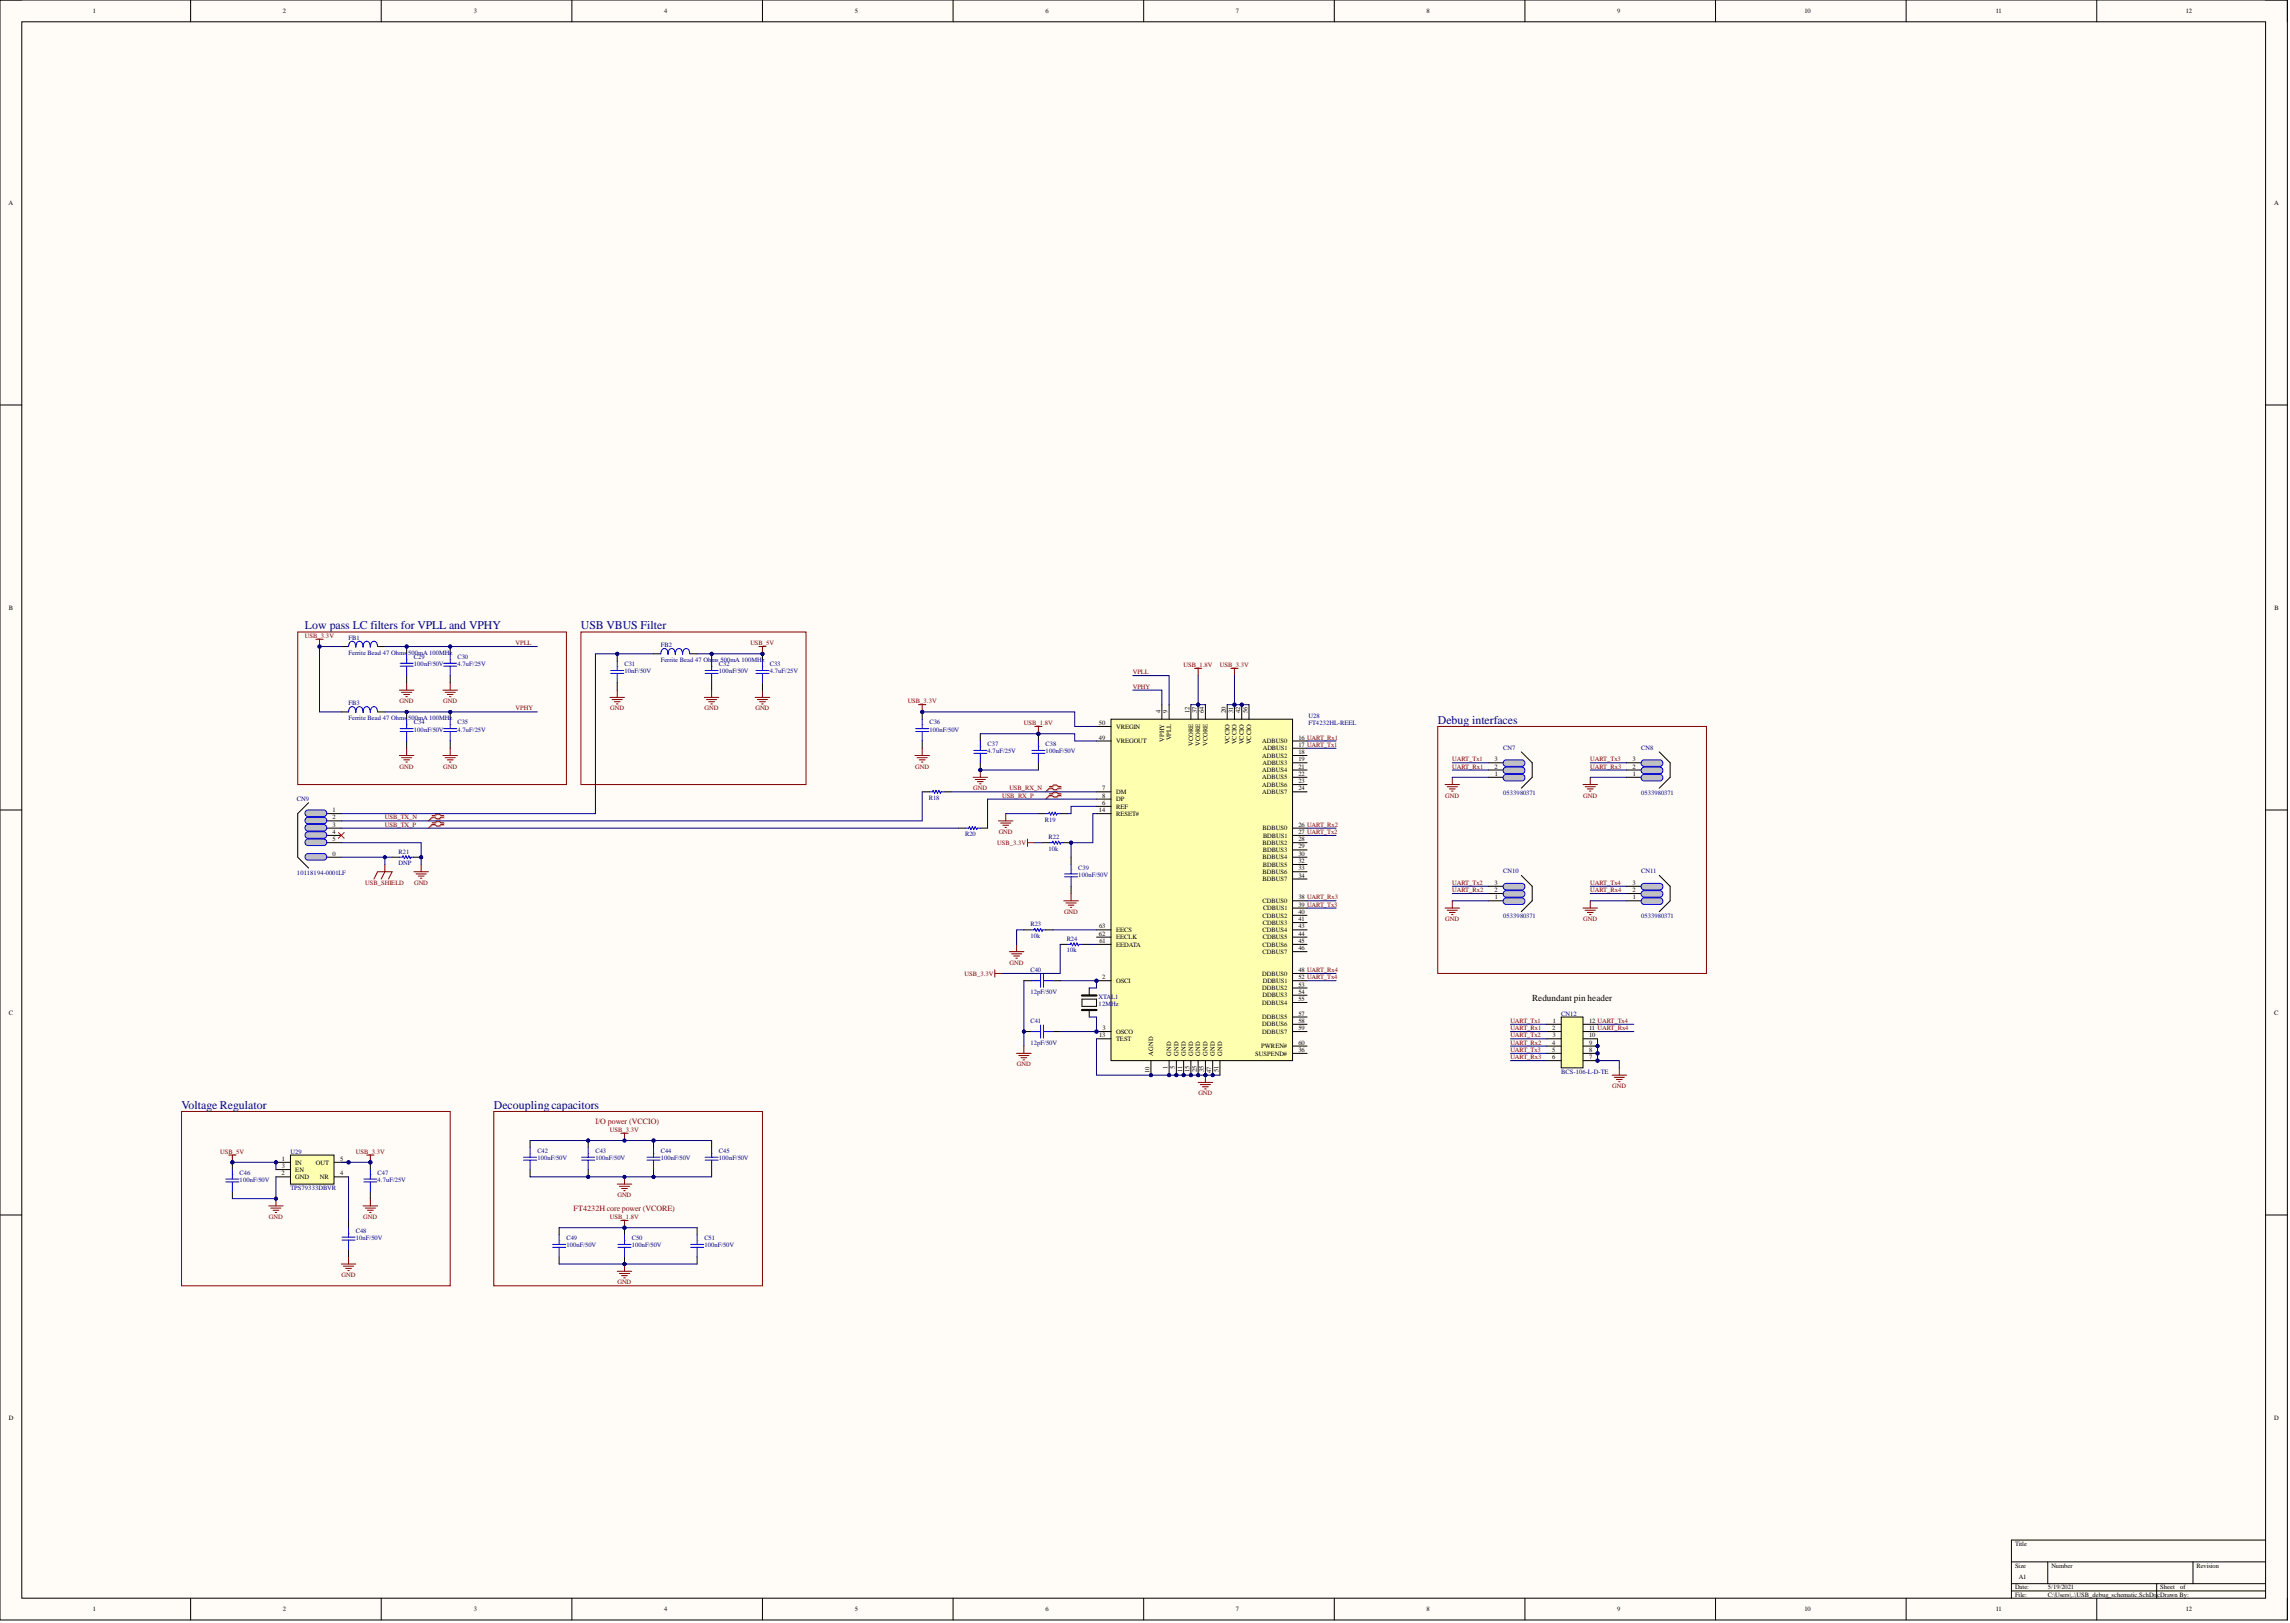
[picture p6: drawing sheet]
<svg xmlns="http://www.w3.org/2000/svg" width="800mm" height="567mm" viewBox="0 0 800 567" stroke-linecap="round" stroke-linejoin="round" font-family="sans-serif">
<defs><g id="words">
<g font-size="4.1" fill="#000080">
<text x="106.5" y="219.7">Low pass LC filters for VPLL and VPHY</text>
<text x="202.9" y="219.7">USB VBUS Filter</text>
<text x="502.1" y="252.7">Debug interfaces</text>
<text x="63.4" y="387.1">Voltage Regulator</text>
<text x="172.4" y="387.1">Decouplingcapacitors</text>
</g>
<text font-size="3.2" x="535.1" y="349.3">Redundant pin header</text>
<g font-size="2.8" fill="#980000">
<text x="207.9" y="392.5">I/O power (VCCIO)</text>
<text x="200.3" y="422.9">FT4232H core power (VCORE)</text>
</g>
<g font-size="2.3">
<text x="32.5" y="4.6">1</text>
<text x="98.8" y="4.6">2</text>
<text x="165.4" y="4.6">3</text>
<text x="232" y="4.6">4</text>
<text x="298.6" y="4.6">5</text>
<text x="365.1" y="4.6">6</text>
<text x="431.6" y="4.6">7</text>
<text x="498.2" y="4.6">8</text>
<text x="564.8" y="4.6">9</text>
<text x="630.2" y="4.6">10</text>
<text x="697" y="4.6">11</text>
<text x="763.3" y="4.6">12</text>
<text x="3" y="71.4">A</text>
<text x="794.2" y="71.4">A</text>
<text x="3.1" y="212.8">B</text>
<text x="794.3" y="212.8">B</text>
<text x="405.2" y="249" transform="rotate(-90 405.2 249)">4</text>
<text x="407.8" y="249" transform="rotate(-90 407.8 249)">9</text>
<text x="415.4" y="249" transform="rotate(-90 415.4 249)">12</text>
<text x="417.9" y="249" transform="rotate(-90 417.9 249)">37</text>
<text x="420.5" y="249" transform="rotate(-90 420.5 249)">64</text>
<text x="428.1" y="249" transform="rotate(-90 428.1 249)">20</text>
<text x="430.6" y="249" transform="rotate(-90 430.6 249)">31</text>
<text x="433.1" y="249" transform="rotate(-90 433.1 249)">42</text>
<text x="435.7" y="249" transform="rotate(-90 435.7 249)">56</text>
<text x="383.8" y="253.1">50</text>
<text x="389.8" y="254.4">VREGIN</text>
<text x="383.8" y="258.2">49</text>
<text x="389.8" y="259.4">VREGOUT</text>
<text x="406.5" y="259" transform="rotate(-90 406.5 259)">VPHY</text>
<text x="409.1" y="258.5" transform="rotate(-90 409.1 258.5)">VPLL</text>
<text x="416.7" y="260.5" transform="rotate(-90 416.7 260.5)">VCORE</text>
<text x="419.2" y="260.5" transform="rotate(-90 419.2 260.5)">VCORE</text>
<text x="421.7" y="260.5" transform="rotate(-90 421.7 260.5)">VCORE</text>
<text x="429.3" y="259.8" transform="rotate(-90 429.3 259.8)">VCCIO</text>
<text x="431.9" y="259.8" transform="rotate(-90 431.9 259.8)">VCCIO</text>
<text x="434.4" y="259.8" transform="rotate(-90 434.4 259.8)">VCCIO</text>
<text x="436.9" y="259.8" transform="rotate(-90 436.9 259.8)">VCCIO</text>
<text x="440.8" y="259.4">ADBUS0</text>
<text x="441" y="262">ADBUS1</text>
<text x="453.4" y="263.2">18</text>
<text x="453.4" y="260.7">17 UART_Tx1</text>
<text x="453.4" y="258.2">16 UART_Rx1</text>
<text x="440.8" y="269.6">ADBUS4</text>
<text x="440.8" y="264.5">ADBUS2</text>
<text x="440.9" y="267">ADBUS3</text>
<text x="453.4" y="268.3">21</text>
<text x="453.4" y="265.8">19</text>
<text x="521.9" y="268.3">2</text>
<text x="522" y="265.8">3</text>
<text x="570.1" y="268.3">2</text>
<text x="570.2" y="265.8">3</text>
<text x="385" y="275.9">7</text>
<text x="440.8" y="274.6">ADBUS6</text>
<text x="440.8" y="272.1">ADBUS5</text>
<text x="453.4" y="275.9">24</text>
<text x="453.4" y="273.4">23</text>
<text x="453.4" y="270.8">22</text>
<text x="522.1" y="270.8">1</text>
<text x="570.3" y="270.8">1</text>
<text x="384.9" y="281">6</text>
<text x="385" y="278.4">8</text>
<text x="389.8" y="277.2">DM</text>
<text x="389.8" y="279.7">DP</text>
<text x="440.8" y="277.2">ADBUS7</text>
<text x="116.1" y="286.1">2</text>
<text x="116.1" y="283.5">1</text>
<text x="383.8" y="283.5">14</text>
<text x="389.8" y="282.2">REF</text>
<text x="389.8" y="284.8">RESET#</text>
<text x="116.1" y="293.7">5</text>
<text x="116.1" y="291.1">4</text>
<text x="116.1" y="288.6">3</text>
<text x="440.9" y="289.9">BDBUS0</text>
<text x="441.1" y="292.4">BDBUS1</text>
<text x="453.4" y="293.7">28</text>
<text x="453.4" y="291.1">27 UART_Tx2</text>
<text x="453.4" y="288.6">26 UART_Rx2</text>
<text x="116.1" y="298.7">0</text>
<text x="440.9" y="294.9">BDBUS2</text>
<text x="441" y="297.5">BDBUS3</text>
<text x="453.4" y="298.7">30</text>
<text x="453.4" y="296.2">29</text>
<text x="440.9" y="305.1">BDBUS6</text>
<text x="440.9" y="300">BDBUS4</text>
<text x="441" y="302.5">BDBUS5</text>
<text x="453.4" y="303.8">33</text>
<text x="453.4" y="301.3">32</text>
<text x="440.9" y="307.6">BDBUS7</text>
<text x="453.4" y="306.3">34</text>
<text x="521.9" y="311.4">2</text>
<text x="522" y="308.9">3</text>
<text x="570.1" y="311.4">2</text>
<text x="570.2" y="308.9">3</text>
<text x="440.9" y="315.2">CDBUS0</text>
<text x="441.1" y="317.8">CDBUS1</text>
<text x="453.4" y="316.5">39 UART_Tx3</text>
<text x="453.4" y="313.9">38 UART_Rx3</text>
<text x="522.1" y="313.9">1</text>
<text x="570.3" y="313.9">1</text>
<text x="440.9" y="320.3">CDBUS2</text>
<text x="441" y="322.8">CDBUS3</text>
<text x="453.4" y="321.6">41</text>
<text x="453.4" y="319">40</text>
<text x="383.8" y="326.6">62</text>
<text x="383.9" y="324.1">63</text>
<text x="383.9" y="329.2">61</text>
<text x="389.8" y="325.4">EECS</text>
<text x="389.8" y="327.9">EECLK</text>
<text x="440.9" y="325.4">CDBUS4</text>
<text x="441" y="327.9">CDBUS5</text>
<text x="453.4" y="329.2">45</text>
<text x="453.4" y="326.6">44</text>
<text x="453.4" y="324.1">43</text>
<text x="389.8" y="330.4">EEDATA</text>
<text x="440.9" y="333">CDBUS7</text>
<text x="440.9" y="330.4">CDBUS6</text>
<text x="453.4" y="331.7">46</text>
<text x="385" y="341.8">2</text>
<text x="440.8" y="340.6">DDBUS0</text>
<text x="453.4" y="341.8">52 UART_Tx4</text>
<text x="453.4" y="339.3">48 UART_Rx4</text>
<text x="389.8" y="343.1">OSCI</text>
<text x="440.8" y="345.6">DDBUS2</text>
<text x="441" y="343.1">DDBUS1</text>
<text x="453.4" y="346.9">54</text>
<text x="453.4" y="344.4">53</text>
<text x="440.8" y="350.7">DDBUS4</text>
<text x="440.9" y="348.2">DDBUS3</text>
<text x="453.4" y="349.5">55</text>
<text x="3" y="354.2">C</text>
<text x="385" y="359.6">3</text>
<text x="440.8" y="358.3">DDBUS6</text>
<text x="440.8" y="355.8">DDBUS5</text>
<text x="453.4" y="359.6">59</text>
<text x="453.4" y="357.1">58</text>
<text x="453.4" y="354.5">57</text>
<text x="542.1" y="359.6">2</text>
<text x="542.3" y="357.1">1</text>
<text x="555" y="359.6">11 UART_Rx4</text>
<text x="555" y="357.1">12 UART_Tx4</text>
<text x="794.3" y="354.2">C</text>
<text x="383.9" y="362.1">13</text>
<text x="389.8" y="360.9">OSCO</text>
<text x="389.8" y="363.4">TEST</text>
<text x="440.5" y="365.9">PWREN#</text>
<text x="440.8" y="360.9">DDBUS7</text>
<text x="453.4" y="364.7">60</text>
<text x="542" y="364.7">4</text>
<text x="542.2" y="362.1">3</text>
<text x="555" y="364.7">9</text>
<text x="555" y="362.1">10</text>
<text x="402.7" y="368.5" transform="rotate(-90 402.7 368.5)">AGND</text>
<text x="409.1" y="368.5" transform="rotate(-90 409.1 368.5)">GND</text>
<text x="411.6" y="368.5" transform="rotate(-90 411.6 368.5)">GND</text>
<text x="414.1" y="368.5" transform="rotate(-90 414.1 368.5)">GND</text>
<text x="416.7" y="368.5" transform="rotate(-90 416.7 368.5)">GND</text>
<text x="419.2" y="368.5" transform="rotate(-90 419.2 368.5)">GND</text>
<text x="421.7" y="368.5" transform="rotate(-90 421.7 368.5)">GND</text>
<text x="424.3" y="368.5" transform="rotate(-90 424.3 368.5)">GND</text>
<text x="426.8" y="368.5" transform="rotate(-90 426.8 368.5)">GND</text>
<text x="438.4" y="368.5">SUSPEND#</text>
<text x="453.4" y="367.2">36</text>
<text x="542.1" y="369.7">6</text>
<text x="542.1" y="367.2">5</text>
<text x="555" y="369.7">7</text>
<text x="555" y="367.2">8</text>
<text x="401.4" y="374.5" transform="rotate(-90 401.4 374.5)">10</text>
<text x="407.8" y="373.1" transform="rotate(-90 407.8 373.1)">1</text>
<text x="410.3" y="373.3" transform="rotate(-90 410.3 373.3)">5</text>
<text x="412.9" y="374.3" transform="rotate(-90 412.9 374.3)">11</text>
<text x="415.4" y="374.4" transform="rotate(-90 415.4 374.4)">15</text>
<text x="417.9" y="374.4" transform="rotate(-90 417.9 374.4)">25</text>
<text x="420.5" y="374.4" transform="rotate(-90 420.5 374.4)">35</text>
<text x="423" y="374.5" transform="rotate(-90 423 374.5)">47</text>
<text x="425.5" y="374.3" transform="rotate(-90 425.5 374.3)">51</text>
<text x="98.4" y="407.8">3</text>
<text x="98.5" y="405.2">1</text>
<text x="103.1" y="406.5">IN</text>
<text x="110.3" y="406.5">OUT</text>
<text x="118.8" y="405.2">5</text>
<text x="98.3" y="410.3">2</text>
<text x="103.1" y="409">EN</text>
<text x="103.1" y="411.6">GND</text>
<text x="111.8" y="411.6">NR</text>
<text x="118.8" y="410.3">4</text>
<text x="3" y="495.6">D</text>
<text x="794.3" y="495.6">D</text>
<text x="703.7" y="539.6">Title</text>
<text x="703.7" y="547.3">Size</text>
<text x="705" y="551.1">A1</text>
<text x="716.4" y="547.3">Number</text>
<text x="767.1" y="547.3">Revision</text>
<text x="703.7" y="554.9">Date:</text>
<text x="703.7" y="557.4">File:</text>
<text x="715.1" y="554.9">5/19/2021</text>
<text x="715.1" y="557.4">C:\Users\..\USB_debug_schematic.SchDo</text>
<text x="753.3" y="557.4">cDrawn By:</text>
<text x="754.4" y="554.9">Sheet</text>
<text x="761.4" y="554.9">of</text>
<text x="32.5" y="562.5">1</text>
<text x="98.8" y="562.5">2</text>
<text x="165.4" y="562.5">3</text>
<text x="232" y="562.5">4</text>
<text x="298.6" y="562.5">5</text>
<text x="365.1" y="562.5">6</text>
<text x="431.6" y="562.5">7</text>
<text x="498.2" y="562.5">8</text>
<text x="564.8" y="562.5">9</text>
<text x="630.2" y="562.5">10</text>
<text x="697" y="562.5">11</text>
<text x="763.3" y="562.5">12</text>
</g>
<g font-size="2.3" fill="#800000">
<text x="106.5" y="222.7">USB_3.3V</text>
<text x="180.1" y="225.2">VPLL</text>
<text x="262" y="225.2">USB_5V</text>
<text x="413.4" y="232.8">USB_1.8V</text>
<text x="426" y="232.8">USB_3.3V</text>
<text x="395.6" y="235.3">VPLL</text>
<text x="139.6" y="245.5">GND</text>
<text x="154.8" y="245.5">GND</text>
<text x="317" y="245.5">USB_3.3V</text>
<text x="395.6" y="240.4">VPHY</text>
<text x="180.1" y="248">VPHY</text>
<text x="213.1" y="248">GND</text>
<text x="246.1" y="248">GND</text>
<text x="263.8" y="248">GND</text>
<text x="357.6" y="253.1">USB_1.8V</text>
<text x="139.6" y="268.3">GND</text>
<text x="154.8" y="268.3">GND</text>
<text x="319.6" y="268.3">GND</text>
<text x="507.2" y="268.3">UART_Rx1</text>
<text x="507.2" y="265.8">UART_Tx1</text>
<text x="555.4" y="268.3">UART_Rx3</text>
<text x="555.4" y="265.8">UART_Tx3</text>
<text x="339.9" y="275.9">GND</text>
<text x="352.5" y="275.9">USB_RX_N</text>
<text x="350" y="278.4">USB_RX_P</text>
<text x="504.7" y="278.4">GND</text>
<text x="552.9" y="278.4">GND</text>
<text x="134.4" y="286.1">USB_TX_N</text>
<text x="134.4" y="288.6">USB_TX_P</text>
<text x="348.8" y="291.1">GND</text>
<text x="348.3" y="294.9">USB_3.3V</text>
<text x="127.6" y="308.9">USB_SHIELD</text>
<text x="144.6" y="308.9">GND</text>
<text x="507.2" y="311.4">UART_Rx2</text>
<text x="507.2" y="308.9">UART_Tx2</text>
<text x="555.4" y="311.4">UART_Rx4</text>
<text x="555.4" y="308.9">UART_Tx4</text>
<text x="371.6" y="319">GND</text>
<text x="504.7" y="321.6">GND</text>
<text x="552.9" y="321.6">GND</text>
<text x="336.9" y="340.6">USB_3.3V</text>
<text x="352.6" y="336.8">GND</text>
<text x="527.5" y="359.6">UART_Rx1</text>
<text x="527.5" y="357.1">UART_Tx1</text>
<text x="527.5" y="362.1">UART_Tx2</text>
<text x="527.5" y="364.7">UART_Rx2</text>
<text x="527.5" y="367.2">UART_Tx3</text>
<text x="527.5" y="369.7">UART_Rx3</text>
<text x="355.1" y="372.3">GND</text>
<text x="418.5" y="382.4">GND</text>
<text x="563.1" y="379.9">GND</text>
<text x="213" y="395.1">USB_3.3V</text>
<text x="76.9" y="402.7">USB_5V</text>
<text x="124.3" y="402.7">USB_3.3V</text>
<text x="215.6" y="417.9">GND</text>
<text x="93.9" y="425.5">GND</text>
<text x="126.9" y="425.5">GND</text>
<text x="213" y="425.5">USB_1.8V</text>
<text x="119.3" y="445.8">GND</text>
<text x="215.6" y="448.4">GND</text>
</g>
<g font-size="2.3" fill="#000080">
<text x="121.7" y="223.3">FB1</text>
<text x="230.8" y="225.9">FB2</text>
<text x="121.7" y="228.5">Ferrite Bead 47 Ohms</text>
<text x="142" y="230.3">.</text>
<text x="142.5" y="228.5">500mA 100MHz</text>
<text x="144.5" y="230">C29</text>
<text x="144.5" y="232.5">100nF/50V</text>
<text x="157.2" y="230.3">.</text>
<text x="159.8" y="230">C30</text>
<text x="159.8" y="232.5">4.7uF/25V</text>
<text x="215.6" y="232.8">.</text>
<text x="218.1" y="232.5">C31</text>
<text x="230.8" y="231">Ferrite Bead 47 Ohms 500mA 100MHz</text>
<text x="248.5" y="232.8">.</text>
<text x="251.1" y="232.5">C32</text>
<text x="266.3" y="232.8">.</text>
<text x="268.8" y="232.5">C33</text>
<text x="218.1" y="235.1">10nF/50V</text>
<text x="251.1" y="235.1">100nF/50V</text>
<text x="268.8" y="235.1">4.7uF/25V</text>
<text x="121.7" y="246.2">FB3</text>
<text x="121.7" y="251.3">Ferrite Bead 47 Ohms</text>
<text x="142.5" y="251.3">500mA 100MHz</text>
<text x="457" y="250.5">U28</text>
<text x="142" y="253.1">.</text>
<text x="144.5" y="252.8">C34</text>
<text x="144.5" y="255.4">100nF/50V</text>
<text x="157.2" y="253.1">.</text>
<text x="159.8" y="252.8">C35</text>
<text x="159.8" y="255.4">4.7uF/25V</text>
<text x="322.1" y="253.1">.</text>
<text x="324.6" y="252.8">C36</text>
<text x="324.6" y="255.4">100nF/50V</text>
<text x="457" y="253.1">FT4232HL-REEL</text>
<text x="342.4" y="260.7">.</text>
<text x="344.9" y="260.4">C37</text>
<text x="344.9" y="263">4.7uF/25V</text>
<text x="362.6" y="260.7">.</text>
<text x="365.2" y="260.4">C38</text>
<text x="365.2" y="263">100nF/50V</text>
<text x="524.9" y="261.7">CN7</text>
<text x="573.1" y="261.7">CN8</text>
<text x="103.7" y="279.5">CN9</text>
<text x="324.3" y="279.2">R18</text>
<text x="524.9" y="277.4">0533980371</text>
<text x="573.1" y="277.4">0533980371</text>
<text x="364.9" y="286.8">R19</text>
<text x="337" y="291.9">R20</text>
<text x="366.2" y="292.9">R22</text>
<text x="139.2" y="298">R21</text>
<text x="366.2" y="297">10k</text>
<text x="103.7" y="305.3">10118194-0001LF</text>
<text x="139.2" y="302">DNP</text>
<text x="374.1" y="303.8">.</text>
<text x="376.6" y="303.6">C39</text>
<text x="524.9" y="304.8">CN10</text>
<text x="573.1" y="304.8">CN11</text>
<text x="376.6" y="306.1">100nF/50V</text>
<text x="359.9" y="323.3">R23</text>
<text x="524.9" y="320.5">0533980371</text>
<text x="573.1" y="320.5">0533980371</text>
<text x="359.9" y="327.4">10k</text>
<text x="372.5" y="328.4">R24</text>
<text x="372.5" y="332.5">10k</text>
<text x="359.9" y="339.3">C40</text>
<text x="359.9" y="346.9">12pF/50V</text>
<text x="362.1" y="342.4" transform="rotate(-90 362.1 342.4)">.</text>
<text x="383.7" y="351.3">12MHz</text>
<text x="383.7" y="348.8">XTA</text>
<text x="388.1" y="348.8">L1</text>
<text x="359.9" y="357.1">C41</text>
<text x="545.2" y="354.5">CN12</text>
<text x="359.9" y="364.7">12pF/50V</text>
<text x="362.1" y="360.1" transform="rotate(-90 362.1 360.1)">.</text>
<text x="545.2" y="374.8">BCS-106-L-D-TE</text>
<text x="101.4" y="402.7">U29</text>
<text x="185.1" y="402.7">.</text>
<text x="187.7" y="402.5">C42</text>
<text x="187.7" y="405">100nF/50V</text>
<text x="205.4" y="402.7">.</text>
<text x="207.9" y="402.5">C43</text>
<text x="207.9" y="405">100nF/50V</text>
<text x="228.2" y="402.7">.</text>
<text x="230.8" y="402.5">C44</text>
<text x="230.8" y="405">100nF/50V</text>
<text x="248.5" y="402.7">.</text>
<text x="251.1" y="402.5">C45</text>
<text x="251.1" y="405">100nF/50V</text>
<text x="81.2" y="410.3">.</text>
<text x="83.7" y="410.1">C46</text>
<text x="83.7" y="412.6">100nF/50V</text>
<text x="129.3" y="410.3">.</text>
<text x="131.9" y="410.1">C47</text>
<text x="131.9" y="412.6">4.7uF/25V</text>
<text x="101.4" y="415.4">TPS79333DBVR</text>
<text x="121.7" y="430.6">.</text>
<text x="124.3" y="430.3">C48</text>
<text x="124.3" y="432.9">10nF/50V</text>
<text x="195.3" y="433.1">.</text>
<text x="197.8" y="432.9">C49</text>
<text x="197.8" y="435.4">100nF/50V</text>
<text x="218.1" y="433.1">.</text>
<text x="220.6" y="432.9">C50</text>
<text x="220.6" y="435.4">100nF/50V</text>
<text x="243.5" y="433.1">.</text>
<text x="246" y="432.9">C51</text>
<text x="246" y="435.4">100nF/50V</text>
</g>
</g></defs>
<path d="M0 0h798.8v565.5h-798.8z" fill-rule="evenodd" fill="#fffcf8"/>
<path d="M0 0h798.8v565.5h-798.8z" fill="none" stroke="#000" stroke-width=".35"/>
<path d="M7.6 7.6h783.6v550.3h-783.6z" fill-rule="evenodd" fill="#fffcf8"/>
<g fill="none" stroke="#000" stroke-width=".35">
<path d="M0 0h7.6M66.6 0v7.6M133.1 0v7.6M199.7 0v7.6M266.3 0v7.6M332.8 0v7.6M399.4 0v7.6M466 0v7.6M532.6 0v7.6M599.1 0v7.6M665.7 0v7.6M732.3 0v7.6"/>
<path d="M791.2 0h7.6v7.6M7.6 7.6h783.6v550.3h-783.6zM0 141.4h7.6M791.2 141.4h7.6M0 282.8h7.6M791.2 282.8h7.6M0 424.1h7.6M791.2 424.1h7.6M791.2 537.6h-88.7v20.3M66.6 557.9v7.6M133.1 557.9v7.6M199.7 557.9v7.6"/>
<path d="M266.3 557.9v7.6M332.8 557.9v7.6M399.4 557.9v7.6M466 557.9v7.6M532.6 557.9v7.6M599.1 557.9v7.6M665.7 557.9v7.6M702.5 545.2h88.7M702.5 552.8h88.7M702.5 555.4h88.7M715.1 545.2v7.6M732.3 557.9v7.6"/>
<path d="M753.2 552.8v5.1M765.9 545.2v7.6M798.8 557.9v7.6"/>
</g>
<path d="M215.6 413.4h5M216.3 414.1h3.6M217.1 414.9h2M217.8 415.6h.5M218.1 410.8v2.6" fill="none" stroke="#800000" stroke-width=".35"/>
<circle cx="218.1" cy="410.8" r=".51" fill="#000080"/>
<circle cx="218.1" cy="410.8" r=".51" fill="none" stroke="#000080" stroke-width=".35"/>
<path d="M215.6 443.8h5M216.3 444.5h3.6M217.1 445.3h2M217.8 446.1h.5M218.1 441.3v2.5" fill="none" stroke="#800000" stroke-width=".35"/>
<circle cx="218.1" cy="441.3" r=".51" fill="#000080"/>
<circle cx="218.1" cy="441.3" r=".51" fill="none" stroke="#000080" stroke-width=".35"/>
<g fill="none" stroke="#800000" stroke-width=".35">
<path d="M265 225.7h2.5M266.3 225.7v2.5M213 243.4h5.1M213.8 244.2h3.5M214.5 245h2.1M215.3 245.7h.5M215.6 240.9v2.5M246 243.4h5.1M246.7 244.2h3.6M247.5 245h2M248.3 245.7h.5M248.5 240.9v2.5"/>
<path d="M263.7 243.4h5.1M264.5 244.2h3.6M265.3 245h2M266 245.7h.5M266.3 240.9v2.5"/>
</g>
<circle cx="266.3" cy="228.2" r=".51" fill="#000080"/>
<circle cx="266.3" cy="228.2" r=".51" fill="none" stroke="#000080" stroke-width=".35"/>
<g fill="none" stroke="#800000" stroke-width=".35">
<path d="M142 238.4v2.5M157.2 238.4v2.5M139.5 240.9h5M140.2 241.7h3.6M141 242.4h2M141.8 243.2h.5M154.7 240.9h5.1M155.5 241.7h3.5M156.2 242.4h2M157 243.2h.5M139.5 263.7h5M140.2 264.5h3.6"/>
<path d="M141 265.3h2M141.8 266h.5M142 261.2v2.5M154.7 263.7h5.1M155.5 264.5h3.5M156.2 265.3h2M157 266h.5M157.2 261.2v2.5M339.8 271.3h5.1M340.6 272.1h3.5M341.3 272.9h2.1M342.1 273.6h.5"/>
<path d="M342.4 268.8v2.5M130.6 306.8l1.3-2.5h5l-1.2 2.5M134.4 301.8v2.5l-1.3 2.5M144.5 304.3h5.1M145.3 305.1h3.6M146.1 305.8h2M146.8 306.6h.5M147.1 301.8v2.5"/>
</g>
<circle cx="342.4" cy="268.8" r=".51" fill="#000080"/>
<circle cx="342.4" cy="268.8" r=".51" fill="none" stroke="#000080" stroke-width=".35"/>
<path d="M320.8 246h2.5M322.1 246v2.5M319.5 263.7h5.1M320.3 264.5h3.5M321.1 265.3h2M321.8 266h.5M322.1 261.2v2.5" fill="none" stroke="#800000" stroke-width=".35"/>
<circle cx="322.1" cy="248.5" r=".51" fill="#000080"/>
<circle cx="322.1" cy="248.5" r=".51" fill="none" stroke="#000080" stroke-width=".35"/>
<path d="M361.4 253.6h2.5M362.6 253.6v2.5" fill="none" stroke="#800000" stroke-width=".35"/>
<circle cx="362.6" cy="256.1" r=".51" fill="#000080"/>
<circle cx="362.6" cy="256.1" r=".51" fill="none" stroke="#000080" stroke-width=".35"/>
<path d="M216.8 395.6h2.6M218.1 395.6v2.5" fill="none" stroke="#800000" stroke-width=".35"/>
<circle cx="218.1" cy="398.1" r=".51" fill="#000080"/>
<circle cx="218.1" cy="398.1" r=".51" fill="none" stroke="#000080" stroke-width=".35"/>
<path d="M216.8 426h2.6M218.1 426v2.6" fill="none" stroke="#800000" stroke-width=".35"/>
<circle cx="218.1" cy="428.6" r=".51" fill="#000080"/>
<circle cx="218.1" cy="428.6" r=".51" fill="none" stroke="#000080" stroke-width=".35"/>
<path d="M110.3 223.2h2.6M111.6 223.2v2.5M347.4 338.5v2.6M347.4 339.8h2.6" fill="none" stroke="#800000" stroke-width=".35"/>
<circle cx="111.6" cy="225.7" r=".51" fill="#000080"/>
<circle cx="111.6" cy="225.7" r=".51" fill="none" stroke="#000080" stroke-width=".35"/>
<path d="M107.8 280.2l-3.8 3.8v15.2M114.1 294.2h5.1M114.1 291.6h5.1" fill="none" stroke="#000" stroke-width=".35"/>
<path d="M106.9 293.1l.6-.2h5.6a1.15 1.15 0 0 1 1 1.1 1.15 1.15 0 0 1-1 1.2h-5.6a1.16 1.16 0 0 1-1-.8 1.16 1.16 0 0 1 .4-1.3z" fill="#c0c0c0"/>
<path d="M106.9 293.1l.6-.2h5.6a1.15 1.15 0 0 1 1 1.1 1.15 1.15 0 0 1-1 1.2h-5.6a1.16 1.16 0 0 1-1-.8 1.16 1.16 0 0 1 .4-1.3z" fill="none" stroke="#00f" stroke-width=".35"/>
<path d="M106.9 290.6l.6-.2h5.6a1.15 1.15 0 0 1 1 1.1 1.15 1.15 0 0 1-1 1.1h-5.6a1.16 1.16 0 0 1-1-.8 1.16 1.16 0 0 1 .4-1.2z" fill="#c0c0c0"/>
<path d="M106.9 290.6l.6-.2h5.6a1.15 1.15 0 0 1 1 1.1 1.15 1.15 0 0 1-1 1.1h-5.6a1.16 1.16 0 0 1-1-.8 1.16 1.16 0 0 1 .4-1.2z" fill="none" stroke="#00f" stroke-width=".35"/>
<path d="M104 299.2l3.8 3.8M114.1 289.1h5.1" fill="none" stroke="#000" stroke-width=".35"/>
<path d="M106.9 288l.6-.2h5.6a1.15 1.15 0 0 1 1 1.2 1.15 1.15 0 0 1-1 1.1h-5.6a1.16 1.16 0 0 1-1-.8 1.16 1.16 0 0 1 .4-1.3z" fill="#c0c0c0"/>
<path d="M106.9 288l.6-.2h5.6a1.15 1.15 0 0 1 1 1.2 1.15 1.15 0 0 1-1 1.1h-5.6a1.16 1.16 0 0 1-1-.8 1.16 1.16 0 0 1 .4-1.3z" fill="none" stroke="#00f" stroke-width=".35"/>
<path d="M114.1 286.6h5.1" fill="none" stroke="#000" stroke-width=".35"/>
<path d="M106.9 285.5l.6-.2h5.6a1.15 1.15 0 0 1 1 1.1 1.15 1.15 0 0 1-1 1.2h-5.6a1.16 1.16 0 0 1-1-.9 1.16 1.16 0 0 1 .4-1.2z" fill="#c0c0c0"/>
<path d="M106.9 285.5l.6-.2h5.6a1.15 1.15 0 0 1 1 1.1 1.15 1.15 0 0 1-1 1.2h-5.6a1.16 1.16 0 0 1-1-.9 1.16 1.16 0 0 1 .4-1.2z" fill="none" stroke="#00f" stroke-width=".35"/>
<path d="M114.1 284h5.1" fill="none" stroke="#000" stroke-width=".35"/>
<path d="M106.9 283l.6-.2h5.6a1.15 1.15 0 0 1 1 1.1 1.15 1.15 0 0 1-1 1.1h-5.6a1.16 1.16 0 0 1-1-.8 1.16 1.16 0 0 1 .4-1.2z" fill="#c0c0c0"/>
<path d="M106.9 283l.6-.2h5.6a1.15 1.15 0 0 1 1 1.1 1.15 1.15 0 0 1-1 1.1h-5.6a1.16 1.16 0 0 1-1-.8 1.16 1.16 0 0 1 .4-1.2z" fill="none" stroke="#00f" stroke-width=".35"/>
<path d="M114.1 299.2h5.1" fill="none" stroke="#000" stroke-width=".35"/>
<path d="M106.9 298.2l.6-.2h5.6a1.15 1.15 0 0 1 1 1.1 1.15 1.15 0 0 1-1 1.2h-5.6a1.16 1.16 0 0 1-1-.9 1.16 1.16 0 0 1 .4-1.2z" fill="#c0c0c0"/>
<path d="M106.9 298.2l.6-.2h5.6a1.15 1.15 0 0 1 1 1.1 1.15 1.15 0 0 1-1 1.2h-5.6a1.16 1.16 0 0 1-1-.9 1.16 1.16 0 0 1 .4-1.2z" fill="none" stroke="#00f" stroke-width=".35"/>
<path d="M118.2 290.6l2 2M120.2 290.6l-2 2" fill="none" stroke="#f00" stroke-width=".35"/>
<circle cx="142" cy="225.7" r=".51" fill="#000080"/>
<circle cx="142" cy="225.7" r=".51" fill="none" stroke="#000080" stroke-width=".35"/>
<path d="M142 225.7v2.5" fill="none" stroke="#000" stroke-width=".35"/>
<circle cx="142" cy="225.7" r=".51" fill="#000080"/>
<circle cx="142" cy="225.7" r=".51" fill="none" stroke="#000080" stroke-width=".35"/>
<path d="M142 235.8v2.6" fill="none" stroke="#000" stroke-width=".35"/>
<path d="M139.7 232.5h4.6M139.7 231.5h4.6M142 228.2v3.3M142 232.5v3.3" fill="none" stroke="#00f" stroke-width=".35"/>
<circle cx="142" cy="248.5" r=".51" fill="#000080"/>
<circle cx="142" cy="248.5" r=".51" fill="none" stroke="#000080" stroke-width=".35"/>
<path d="M142 248.5v2.6" fill="none" stroke="#000" stroke-width=".35"/>
<circle cx="142" cy="248.5" r=".51" fill="#000080"/>
<circle cx="142" cy="248.5" r=".51" fill="none" stroke="#000080" stroke-width=".35"/>
<path d="M142 258.7v2.5" fill="none" stroke="#000" stroke-width=".35"/>
<path d="M139.7 255.4h4.6M139.7 254.4h4.6M142 251.1v3.3M142 255.4v3.3" fill="none" stroke="#00f" stroke-width=".35"/>
<circle cx="157.2" cy="225.7" r=".51" fill="#000080"/>
<circle cx="157.2" cy="225.7" r=".51" fill="none" stroke="#000080" stroke-width=".35"/>
<path d="M157.2 225.7v2.5" fill="none" stroke="#000" stroke-width=".35"/>
<circle cx="157.2" cy="225.7" r=".51" fill="#000080"/>
<circle cx="157.2" cy="225.7" r=".51" fill="none" stroke="#000080" stroke-width=".35"/>
<path d="M157.2 235.8v2.6" fill="none" stroke="#000" stroke-width=".35"/>
<path d="M154.9 232.5h4.6M154.9 231.5h4.6M157.2 228.2v3.3M157.2 232.5v3.3" fill="none" stroke="#00f" stroke-width=".35"/>
<circle cx="157.2" cy="248.5" r=".51" fill="#000080"/>
<circle cx="157.2" cy="248.5" r=".51" fill="none" stroke="#000080" stroke-width=".35"/>
<path d="M157.2 248.5v2.6" fill="none" stroke="#000" stroke-width=".35"/>
<circle cx="157.2" cy="248.5" r=".51" fill="#000080"/>
<circle cx="157.2" cy="248.5" r=".51" fill="none" stroke="#000080" stroke-width=".35"/>
<path d="M157.2 258.7v2.5" fill="none" stroke="#000" stroke-width=".35"/>
<path d="M154.9 255.4h4.6M154.9 254.4h4.6M157.2 251.1v3.3M157.2 255.4v3.3" fill="none" stroke="#00f" stroke-width=".35"/>
<circle cx="266.3" cy="228.2" r=".51" fill="#000080"/>
<circle cx="266.3" cy="228.2" r=".51" fill="none" stroke="#000080" stroke-width=".35"/>
<path d="M266.3 228.2v2.6" fill="none" stroke="#000" stroke-width=".35"/>
<circle cx="266.3" cy="228.2" r=".51" fill="#000080"/>
<circle cx="266.3" cy="228.2" r=".51" fill="none" stroke="#000080" stroke-width=".35"/>
<path d="M266.3 238.4v2.5" fill="none" stroke="#000" stroke-width=".35"/>
<path d="M264 235.1h4.6M264 234.1h4.6M266.3 230.8v3.3M266.3 235.1v3.3" fill="none" stroke="#00f" stroke-width=".35"/>
<circle cx="215.6" cy="228.2" r=".51" fill="#000080"/>
<circle cx="215.6" cy="228.2" r=".51" fill="none" stroke="#000080" stroke-width=".35"/>
<path d="M215.6 228.2v2.6" fill="none" stroke="#000" stroke-width=".35"/>
<circle cx="215.6" cy="228.2" r=".51" fill="#000080"/>
<circle cx="215.6" cy="228.2" r=".51" fill="none" stroke="#000080" stroke-width=".35"/>
<path d="M215.6 238.4v2.5" fill="none" stroke="#000" stroke-width=".35"/>
<path d="M213.3 235.1h4.5M213.3 234.1h4.5M215.6 230.8v3.3M215.6 235.1v3.3" fill="none" stroke="#00f" stroke-width=".35"/>
<circle cx="248.5" cy="228.2" r=".51" fill="#000080"/>
<circle cx="248.5" cy="228.2" r=".51" fill="none" stroke="#000080" stroke-width=".35"/>
<path d="M248.5 228.2v2.6" fill="none" stroke="#000" stroke-width=".35"/>
<circle cx="248.5" cy="228.2" r=".51" fill="#000080"/>
<circle cx="248.5" cy="228.2" r=".51" fill="none" stroke="#000080" stroke-width=".35"/>
<path d="M248.5 238.4v2.5" fill="none" stroke="#000" stroke-width=".35"/>
<path d="M246.2 235.1h4.6M246.2 234.1h4.6M248.5 230.8v3.3M248.5 235.1v3.3" fill="none" stroke="#00f" stroke-width=".35"/>
<path d="M104 220.6h93.8v53.3h-93.8zM202.9 220.6h78.6v53.3h-78.6z" fill="none" stroke="#800000" stroke-width=".35"/>
<circle cx="121.7" cy="405.8" r=".51" fill="#000080"/>
<circle cx="121.7" cy="405.8" r=".51" fill="none" stroke="#000080" stroke-width=".35"/>
<circle cx="96.4" cy="405.8" r=".51" fill="#000080"/>
<circle cx="96.4" cy="405.8" r=".51" fill="none" stroke="#000080" stroke-width=".35"/>
<path d="M101.4 403.2h15.3v10.2h-15.3z" fill-rule="evenodd" fill="#ffffb0"/>
<path d="M101.4 403.2h15.3v10.2h-15.3zM116.7 405.7h5" fill="none" stroke="#000" stroke-width=".35"/>
<circle cx="121.7" cy="405.8" r=".51" fill="#000080"/>
<circle cx="121.7" cy="405.8" r=".51" fill="none" stroke="#000080" stroke-width=".35"/>
<path d="M96.4 405.7h5M116.7 410.8h5" fill="none" stroke="#000" stroke-width=".35"/>
<circle cx="96.4" cy="405.8" r=".51" fill="#000080"/>
<circle cx="96.4" cy="405.8" r=".51" fill="none" stroke="#000080" stroke-width=".35"/>
<path d="M96.4 408.3h5M96.4 410.8h5" fill="none" stroke="#000" stroke-width=".35"/>
<path d="M128.1 403.2h2.5M129.3 403.2v2.5M121.7 438.7v2.6M119.2 441.3h5.1M120 442h3.5M120.7 442.8h2M121.5 443.5h.5" fill="none" stroke="#800000" stroke-width=".35"/>
<circle cx="129.3" cy="405.8" r=".51" fill="#000080"/>
<circle cx="129.3" cy="405.8" r=".51" fill="none" stroke="#000080" stroke-width=".35"/>
<path d="M96.4 418.4v2.6M93.8 421h5.1M94.6 421.7h3.5M95.4 422.5h2M96.1 423.2h.5" fill="none" stroke="#800000" stroke-width=".35"/>
<circle cx="96.4" cy="418.4" r=".51" fill="#000080"/>
<circle cx="96.4" cy="418.4" r=".51" fill="none" stroke="#000080" stroke-width=".35"/>
<path d="M79.9 403.2h2.5M81.2 403.2v2.5" fill="none" stroke="#800000" stroke-width=".35"/>
<circle cx="81.2" cy="405.8" r=".51" fill="#000080"/>
<circle cx="81.2" cy="405.8" r=".51" fill="none" stroke="#000080" stroke-width=".35"/>
<path d="M63.4 388h93.8v60.9h-93.8zM129.3 418.4v2.6M126.8 421h5.1M127.6 421.7h3.5M128.3 422.5h2M129.1 423.2h.5" fill="none" stroke="#800000" stroke-width=".35"/>
<circle cx="129.3" cy="405.8" r=".51" fill="#000080"/>
<circle cx="129.3" cy="405.8" r=".51" fill="none" stroke="#000080" stroke-width=".35"/>
<path d="M129.3 405.7v2.6" fill="none" stroke="#000" stroke-width=".35"/>
<circle cx="129.3" cy="405.8" r=".51" fill="#000080"/>
<circle cx="129.3" cy="405.8" r=".51" fill="none" stroke="#000080" stroke-width=".35"/>
<path d="M129.3 415.9v2.5" fill="none" stroke="#000" stroke-width=".35"/>
<path d="M127.1 412.6h4.5M127.1 411.6h4.5M129.3 408.3v3.3M129.3 412.6v3.3" fill="none" stroke="#00f" stroke-width=".35"/>
<circle cx="81.2" cy="405.8" r=".51" fill="#000080"/>
<circle cx="81.2" cy="405.8" r=".51" fill="none" stroke="#000080" stroke-width=".35"/>
<path d="M81.2 405.7v2.6" fill="none" stroke="#000" stroke-width=".35"/>
<circle cx="81.2" cy="405.8" r=".51" fill="#000080"/>
<circle cx="81.2" cy="405.8" r=".51" fill="none" stroke="#000080" stroke-width=".35"/>
<path d="M185.1 398.1v2.6M248.5 398.1v2.6M81.2 415.9v2.5M185.1 408.3v2.5M248.5 408.3v2.5M121.7 426v2.6M121.7 436.2v2.5" fill="none" stroke="#000" stroke-width=".35"/>
<g fill="none" stroke="#00f" stroke-width=".35">
<path d="M78.9 412.6h4.5M78.9 411.6h4.5M81.2 408.3v3.3M81.2 412.6v3.3M182.8 405h4.6M182.8 404h4.6M185.1 400.7v3.3M185.1 405v3.3M246.2 405h4.6M246.2 404h4.6M248.5 400.7v3.3M248.5 405v3.3"/>
<path d="M119.4 432.9h4.6M119.4 431.9h4.6M121.7 428.6v3.3M121.7 432.9v3.3"/>
</g>
<path d="M172.4 388h93.9v60.9h-93.9z" fill="none" stroke="#800000" stroke-width=".35"/>
<circle cx="228.2" cy="398.1" r=".51" fill="#000080"/>
<circle cx="228.2" cy="398.1" r=".51" fill="none" stroke="#000080" stroke-width=".35"/>
<circle cx="228.2" cy="410.8" r=".51" fill="#000080"/>
<circle cx="228.2" cy="410.8" r=".51" fill="none" stroke="#000080" stroke-width=".35"/>
<path d="M228.2 398.1v2.6" fill="none" stroke="#000" stroke-width=".35"/>
<circle cx="228.2" cy="398.1" r=".51" fill="#000080"/>
<circle cx="228.2" cy="398.1" r=".51" fill="none" stroke="#000080" stroke-width=".35"/>
<path d="M228.2 408.3v2.5" fill="none" stroke="#000" stroke-width=".35"/>
<circle cx="228.2" cy="410.8" r=".51" fill="#000080"/>
<circle cx="228.2" cy="410.8" r=".51" fill="none" stroke="#000080" stroke-width=".35"/>
<path d="M226 405h4.5M226 404h4.5M228.2 400.7v3.3M228.2 405v3.3" fill="none" stroke="#00f" stroke-width=".35"/>
<circle cx="205.4" cy="398.1" r=".51" fill="#000080"/>
<circle cx="205.4" cy="398.1" r=".51" fill="none" stroke="#000080" stroke-width=".35"/>
<circle cx="205.4" cy="410.8" r=".51" fill="#000080"/>
<circle cx="205.4" cy="410.8" r=".51" fill="none" stroke="#000080" stroke-width=".35"/>
<path d="M205.4 398.1v2.6" fill="none" stroke="#000" stroke-width=".35"/>
<circle cx="205.4" cy="398.1" r=".51" fill="#000080"/>
<circle cx="205.4" cy="398.1" r=".51" fill="none" stroke="#000080" stroke-width=".35"/>
<path d="M205.4 408.3v2.5" fill="none" stroke="#000" stroke-width=".35"/>
<circle cx="205.4" cy="410.8" r=".51" fill="#000080"/>
<circle cx="205.4" cy="410.8" r=".51" fill="none" stroke="#000080" stroke-width=".35"/>
<path d="M203.1 405h4.6M203.1 404h4.6M205.4 400.7v3.3M205.4 405v3.3M193 435.4h4.6M193 434.4h4.6M195.3 431.1v3.3M195.3 435.4v3.3" fill="none" stroke="#00f" stroke-width=".35"/>
<path d="M195.3 428.6v2.5M195.3 438.7v2.6" fill="none" stroke="#000" stroke-width=".35"/>
<circle cx="218.1" cy="428.6" r=".51" fill="#000080"/>
<circle cx="218.1" cy="428.6" r=".51" fill="none" stroke="#000080" stroke-width=".35"/>
<circle cx="218.1" cy="441.3" r=".51" fill="#000080"/>
<circle cx="218.1" cy="441.3" r=".51" fill="none" stroke="#000080" stroke-width=".35"/>
<path d="M218.1 428.6v2.5" fill="none" stroke="#000" stroke-width=".35"/>
<circle cx="218.1" cy="428.6" r=".51" fill="#000080"/>
<circle cx="218.1" cy="428.6" r=".51" fill="none" stroke="#000080" stroke-width=".35"/>
<path d="M218.1 438.7v2.6" fill="none" stroke="#000" stroke-width=".35"/>
<circle cx="218.1" cy="441.3" r=".51" fill="#000080"/>
<circle cx="218.1" cy="441.3" r=".51" fill="none" stroke="#000080" stroke-width=".35"/>
<path d="M215.8 435.4h4.6M215.8 434.4h4.6M218.1 431.1v3.3M218.1 435.4v3.3M241.2 435.4h4.5M241.2 434.4h4.5M243.5 431.1v3.3M243.5 435.4v3.3" fill="none" stroke="#00f" stroke-width=".35"/>
<path d="M243.5 428.6v2.5M243.5 438.7v2.6" fill="none" stroke="#000" stroke-width=".35"/>
<circle cx="147.1" cy="299.2" r=".51" fill="#000080"/>
<circle cx="147.1" cy="299.2" r=".51" fill="none" stroke="#000080" stroke-width=".35"/>
<path d="M136.9 299.2h2.6M144.5 299.2h2.6" fill="none" stroke="#000" stroke-width=".35"/>
<circle cx="147.1" cy="299.2" r=".51" fill="#000080"/>
<circle cx="147.1" cy="299.2" r=".51" fill="none" stroke="#000080" stroke-width=".35"/>
<path d="M139.5 299.2h1l.2-.5 .6 1 .5-1 .5 1 .5-1 .5 1 .2-.5h1" fill="none" stroke="#00f" stroke-width=".35"/>
<circle cx="322.1" cy="248.5" r=".51" fill="#000080"/>
<circle cx="322.1" cy="248.5" r=".51" fill="none" stroke="#000080" stroke-width=".35"/>
<path d="M322.1 248.5v2.6" fill="none" stroke="#000" stroke-width=".35"/>
<circle cx="322.1" cy="248.5" r=".51" fill="#000080"/>
<circle cx="322.1" cy="248.5" r=".51" fill="none" stroke="#000080" stroke-width=".35"/>
<path d="M322.1 258.7v2.5" fill="none" stroke="#000" stroke-width=".35"/>
<path d="M319.8 255.4h4.5M319.8 254.4h4.5M322.1 251.1v3.3M322.1 255.4v3.3" fill="none" stroke="#00f" stroke-width=".35"/>
<circle cx="362.6" cy="256.1" r=".51" fill="#000080"/>
<circle cx="362.6" cy="256.1" r=".51" fill="none" stroke="#000080" stroke-width=".35"/>
<path d="M362.6 256.1v2.6" fill="none" stroke="#000" stroke-width=".35"/>
<circle cx="362.6" cy="256.1" r=".51" fill="#000080"/>
<circle cx="362.6" cy="256.1" r=".51" fill="none" stroke="#000080" stroke-width=".35"/>
<path d="M362.6 266.3v2.5" fill="none" stroke="#000" stroke-width=".35"/>
<path d="M362.6 258.7v3.3M360.4 263h4.5M360.4 262h4.5M362.6 263v3.3" fill="none" stroke="#00f" stroke-width=".35"/>
<circle cx="342.4" cy="268.8" r=".51" fill="#000080"/>
<circle cx="342.4" cy="268.8" r=".51" fill="none" stroke="#000080" stroke-width=".35"/>
<path d="M342.4 256.1v2.6M342.4 266.3v2.5" fill="none" stroke="#000" stroke-width=".35"/>
<circle cx="342.4" cy="268.8" r=".51" fill="#000080"/>
<circle cx="342.4" cy="268.8" r=".51" fill="none" stroke="#000080" stroke-width=".35"/>
<path d="M342.4 258.7v3.3M340.1 263h4.5M340.1 262h4.5M342.4 263v3.3M360.1 324.6h1l.3-.5 .5 1 .5-1 .5 1 .5-1 .5 1 .3-.5h1M372.8 329.7h1l.3-.5 .5 1 .5-1 .5 1 .5-1 .5 1 .2-.5h1.1" fill="none" stroke="#00f" stroke-width=".35"/>
<path d="M357.6 324.6h2.5M365.2 324.6h2.5M370.3 329.7h2.5M377.9 329.7h2.5" fill="none" stroke="#000" stroke-width=".35"/>
<path d="M352.5 332.2h5.1M353.3 333h3.5M354 333.7h2M354.8 334.5h.5M355 329.7v2.5" fill="none" stroke="#800000" stroke-width=".35"/>
<path d="M366.7 277.3h1l.5-.5h1l.5 .5h1.1M366.7 274.8h1l.5-.5h1l.5 .5h1.1M370.8 277.9h-1.1l-.5 .5h-1l-.5-.5h-1l-1.5 1.1M370.8 275.4h-1.1l-.5 .5h-1l-.5-.5h-1l-1.5 1M151.1 287.4h1.1l.5-.5h1l.5 .5h1M151.1 284.9h1.1l.5-.5h1l.5 .5h1M155.2 288.1h-1l-.5 .5h-1l-.5-.5h-1.1l-1.5 1M155.2 285.5h-1l-.5 .6h-1l-.5-.6h-1.1l-1.5 1.1" fill="none" stroke="#d0a19e" stroke-width=".35"/>
<path d="M366.4 277.1h1.1l.5-.6h1l.5 .6h1M366.4 274.5h1.1l.5-.5h1l.5 .5h1M370.5 277.7h-1l-.5 .5h-1l-.5-.5h-1.1l-1.2 1.3M370.5 275.1h-1l-.5 .6h-1l-.5-.6h-1.1l-1.2 1.3M150.9 287.2h1l.5-.5h1l.5 .5h1M150.9 284.7h1l.5-.5h1l.5 .5h1M154.9 287.8h-1l-.5 .5h-1l-.5-.5h-1l-1.3 1.3M154.9 285.3h-1l-.5 .5h-1l-.5-.5h-1l-1.3 1.3" fill="none" stroke="#f00" stroke-width=".35"/>
<circle cx="431.1" cy="246" r=".51" fill="#000080"/>
<circle cx="431.1" cy="246" r=".51" fill="none" stroke="#000080" stroke-width=".35"/>
<circle cx="418.4" cy="246" r=".51" fill="#000080"/>
<circle cx="418.4" cy="246" r=".51" fill="none" stroke="#000080" stroke-width=".35"/>
<circle cx="433.7" cy="246" r=".51" fill="#000080"/>
<circle cx="433.7" cy="246" r=".51" fill="none" stroke="#000080" stroke-width=".35"/>
<circle cx="382.9" cy="342.4" r=".51" fill="#000080"/>
<circle cx="382.9" cy="342.4" r=".51" fill="none" stroke="#000080" stroke-width=".35"/>
<circle cx="382.9" cy="360.1" r=".51" fill="#000080"/>
<circle cx="382.9" cy="360.1" r=".51" fill="none" stroke="#000080" stroke-width=".35"/>
<circle cx="402" cy="375.3" r=".51" fill="#000080"/>
<circle cx="402" cy="375.3" r=".51" fill="none" stroke="#000080" stroke-width=".35"/>
<circle cx="408.3" cy="375.3" r=".51" fill="#000080"/>
<circle cx="408.3" cy="375.3" r=".51" fill="none" stroke="#000080" stroke-width=".35"/>
<circle cx="410.8" cy="375.3" r=".51" fill="#000080"/>
<circle cx="410.8" cy="375.3" r=".51" fill="none" stroke="#000080" stroke-width=".35"/>
<circle cx="413.4" cy="375.3" r=".51" fill="#000080"/>
<circle cx="413.4" cy="375.3" r=".51" fill="none" stroke="#000080" stroke-width=".35"/>
<circle cx="415.9" cy="375.3" r=".51" fill="#000080"/>
<circle cx="415.9" cy="375.3" r=".51" fill="none" stroke="#000080" stroke-width=".35"/>
<circle cx="418.4" cy="375.3" r=".51" fill="#000080"/>
<circle cx="418.4" cy="375.3" r=".51" fill="none" stroke="#000080" stroke-width=".35"/>
<circle cx="421" cy="375.3" r=".51" fill="#000080"/>
<circle cx="421" cy="375.3" r=".51" fill="none" stroke="#000080" stroke-width=".35"/>
<circle cx="423.5" cy="375.3" r=".51" fill="#000080"/>
<circle cx="423.5" cy="375.3" r=".51" fill="none" stroke="#000080" stroke-width=".35"/>
<path d="M388 251.1h63.4v119.1h-63.4z" fill-rule="evenodd" fill="#ffffb0"/>
<path d="M388 251.1h63.4v119.1h-63.4zM405.8 246v5.1M408.3 246v5.1M415.9 246v5.1M428.6 246v5.1M431.1 246v5.1" fill="none" stroke="#000" stroke-width=".35"/>
<circle cx="431.1" cy="246" r=".51" fill="#000080"/>
<circle cx="431.1" cy="246" r=".51" fill="none" stroke="#000080" stroke-width=".35"/>
<path d="M418.4 246v5.1" fill="none" stroke="#000" stroke-width=".35"/>
<circle cx="418.4" cy="246" r=".51" fill="#000080"/>
<circle cx="418.4" cy="246" r=".51" fill="none" stroke="#000080" stroke-width=".35"/>
<path d="M433.7 246v5.1" fill="none" stroke="#000" stroke-width=".35"/>
<circle cx="433.7" cy="246" r=".51" fill="#000080"/>
<circle cx="433.7" cy="246" r=".51" fill="none" stroke="#000080" stroke-width=".35"/>
<path d="M382.9 258.7h5.1M382.9 253.6h5.1M421 246v5.1M436.2 246v5.1M382.9 276.4h5.1M382.9 279h5.1M382.9 281.5h5.1M382.9 284h5.1M382.9 324.6h5.1M382.9 327.1h5.1M382.9 329.7h5.1M382.9 342.4h5.1" fill="none" stroke="#000" stroke-width=".35"/>
<circle cx="382.9" cy="342.4" r=".51" fill="#000080"/>
<circle cx="382.9" cy="342.4" r=".51" fill="none" stroke="#000080" stroke-width=".35"/>
<path d="M382.9 360.1h5.1" fill="none" stroke="#000" stroke-width=".35"/>
<circle cx="382.9" cy="360.1" r=".51" fill="#000080"/>
<circle cx="382.9" cy="360.1" r=".51" fill="none" stroke="#000080" stroke-width=".35"/>
<path d="M382.9 362.6h5.1M402 370.2v5.1" fill="none" stroke="#000" stroke-width=".35"/>
<circle cx="402" cy="375.3" r=".51" fill="#000080"/>
<circle cx="402" cy="375.3" r=".51" fill="none" stroke="#000080" stroke-width=".35"/>
<path d="M408.3 370.2v5.1" fill="none" stroke="#000" stroke-width=".35"/>
<circle cx="408.3" cy="375.3" r=".51" fill="#000080"/>
<circle cx="408.3" cy="375.3" r=".51" fill="none" stroke="#000080" stroke-width=".35"/>
<path d="M410.8 370.2v5.1" fill="none" stroke="#000" stroke-width=".35"/>
<circle cx="410.8" cy="375.3" r=".51" fill="#000080"/>
<circle cx="410.8" cy="375.3" r=".51" fill="none" stroke="#000080" stroke-width=".35"/>
<path d="M413.4 370.2v5.1" fill="none" stroke="#000" stroke-width=".35"/>
<circle cx="413.4" cy="375.3" r=".51" fill="#000080"/>
<circle cx="413.4" cy="375.3" r=".51" fill="none" stroke="#000080" stroke-width=".35"/>
<path d="M415.9 370.2v5.1" fill="none" stroke="#000" stroke-width=".35"/>
<circle cx="415.9" cy="375.3" r=".51" fill="#000080"/>
<circle cx="415.9" cy="375.3" r=".51" fill="none" stroke="#000080" stroke-width=".35"/>
<path d="M418.4 370.2v5.1" fill="none" stroke="#000" stroke-width=".35"/>
<circle cx="418.4" cy="375.3" r=".51" fill="#000080"/>
<circle cx="418.4" cy="375.3" r=".51" fill="none" stroke="#000080" stroke-width=".35"/>
<path d="M421 370.2v5.1" fill="none" stroke="#000" stroke-width=".35"/>
<circle cx="421" cy="375.3" r=".51" fill="#000080"/>
<circle cx="421" cy="375.3" r=".51" fill="none" stroke="#000080" stroke-width=".35"/>
<path d="M423.5 370.2v5.1" fill="none" stroke="#000" stroke-width=".35"/>
<circle cx="423.5" cy="375.3" r=".51" fill="#000080"/>
<circle cx="423.5" cy="375.3" r=".51" fill="none" stroke="#000080" stroke-width=".35"/>
<g fill="none" stroke="#000" stroke-width=".35">
<path d="M451.4 258.7h5.1M451.4 276.4h5.1M451.4 273.9h5.1M451.4 271.3h5.1M451.4 268.8h5.1M451.4 266.3h5.1M451.4 263.7h5.1M451.4 261.2h5.1M451.4 299.2h5.1M451.4 296.7h5.1M451.4 294.2h5.1M451.4 291.6h5.1"/>
<path d="M451.4 289.1h5.1M451.4 319.5h5.1M451.4 317h5.1M451.4 314.5h5.1M451.4 306.8h5.1M451.4 304.3h5.1M451.4 301.8h5.1M568.1 309.4h5M579.5 305.6l3.8 3.8v5.1l-3.8 3.8M451.4 339.8h5.1M451.4 332.2h5.1M451.4 329.7h5.1"/>
<path d="M451.4 327.1h5.1M451.4 324.6h5.1M451.4 322.1h5.1M451.4 357.6h5.1M451.4 355h5.1M451.4 350h5.1M451.4 347.4h5.1M451.4 344.9h5.1M451.4 342.4h5.1M426 370.2v5.1M451.4 365.2h5.1M451.4 367.7h5.1"/>
<path d="M451.4 360.1h5.1"/>
</g>
<path d="M417.2 233.3h2.5M418.4 233.3v2.5M429.8 233.3h2.6M431.1 233.3v2.5" fill="none" stroke="#800000" stroke-width=".35"/>
<path d="M573.6 308.6l.6-.2h5.5a1.15 1.15 0 0 1 1 1.1 1.15 1.15 0 0 1-1 1.2h-5.5a1.16 1.16 0 0 1-1-.9 1.16 1.16 0 0 1 .4-1.2z" fill="#c0c0c0"/>
<path d="M573.6 308.6l.6-.2h5.5a1.15 1.15 0 0 1 1 1.1 1.15 1.15 0 0 1-1 1.2h-5.5a1.16 1.16 0 0 1-1-.9 1.16 1.16 0 0 1 .4-1.2z" fill="none" stroke="#00f" stroke-width=".35"/>
<path d="M568.1 311.9h5" fill="none" stroke="#000" stroke-width=".35"/>
<path d="M573.6 311.1l.6-.2h5.5a1.15 1.15 0 0 1 1 1.1 1.15 1.15 0 0 1-1 1.2h-5.5a1.16 1.16 0 0 1-1-.8 1.16 1.16 0 0 1 .4-1.3z" fill="#c0c0c0"/>
<path d="M573.6 311.1l.6-.2h5.5a1.15 1.15 0 0 1 1 1.1 1.15 1.15 0 0 1-1 1.2h-5.5a1.16 1.16 0 0 1-1-.8 1.16 1.16 0 0 1 .4-1.3z" fill="none" stroke="#00f" stroke-width=".35"/>
<path d="M568.1 314.5h5" fill="none" stroke="#000" stroke-width=".35"/>
<path d="M573.6 313.7l.6-.3h5.5a1.15 1.15 0 0 1 1 1.2 1.15 1.15 0 0 1-1 1.1h-5.5a1.16 1.16 0 0 1-1-.8 1.16 1.16 0 0 1 .4-1.2z" fill="#c0c0c0"/>
<path d="M573.6 313.7l.6-.3h5.5a1.15 1.15 0 0 1 1 1.2 1.15 1.15 0 0 1-1 1.1h-5.5a1.16 1.16 0 0 1-1-.8 1.16 1.16 0 0 1 .4-1.2z" fill="none" stroke="#00f" stroke-width=".35"/>
<path d="M552.8 317h5.1M553.6 317.8h3.6M554.4 318.5h2M555.1 319.3h.5M555.4 314.5v2.5" fill="none" stroke="#800000" stroke-width=".35"/>
<path d="M568.1 266.3h5M579.5 262.5l3.8 3.8v5l-3.8 3.8" fill="none" stroke="#000" stroke-width=".35"/>
<path d="M573.6 265.5l.6-.2h5.5a1.15 1.15 0 0 1 1 1.1 1.15 1.15 0 0 1-1 1.1h-5.5a1.16 1.16 0 0 1-1-.8 1.16 1.16 0 0 1 .4-1.2z" fill="#c0c0c0"/>
<path d="M573.6 265.5l.6-.2h5.5a1.15 1.15 0 0 1 1 1.1 1.15 1.15 0 0 1-1 1.1h-5.5a1.16 1.16 0 0 1-1-.8 1.16 1.16 0 0 1 .4-1.2z" fill="none" stroke="#00f" stroke-width=".35"/>
<path d="M568.1 268.8h5" fill="none" stroke="#000" stroke-width=".35"/>
<path d="M573.6 268l.6-.2h5.5a1.15 1.15 0 0 1 1 1.1 1.15 1.15 0 0 1-1 1.2h-5.5a1.16 1.16 0 0 1-1-.8 1.16 1.16 0 0 1 .4-1.3z" fill="#c0c0c0"/>
<path d="M573.6 268l.6-.2h5.5a1.15 1.15 0 0 1 1 1.1 1.15 1.15 0 0 1-1 1.2h-5.5a1.16 1.16 0 0 1-1-.8 1.16 1.16 0 0 1 .4-1.3z" fill="none" stroke="#00f" stroke-width=".35"/>
<path d="M568.1 271.3h5" fill="none" stroke="#000" stroke-width=".35"/>
<path d="M573.6 270.6l.6-.3h5.5a1.15 1.15 0 0 1 1 1.2 1.15 1.15 0 0 1-1 1.1h-5.5a1.16 1.16 0 0 1-1-.8 1.16 1.16 0 0 1 .4-1.2z" fill="#c0c0c0"/>
<path d="M573.6 270.6l.6-.3h5.5a1.15 1.15 0 0 1 1 1.2 1.15 1.15 0 0 1-1 1.1h-5.5a1.16 1.16 0 0 1-1-.8 1.16 1.16 0 0 1 .4-1.2z" fill="none" stroke="#00f" stroke-width=".35"/>
<path d="M552.8 273.9h5.1M553.6 274.6h3.6M554.4 275.4h2M555.1 276.2h.5M555.4 271.3v2.6" fill="none" stroke="#800000" stroke-width=".35"/>
<path d="M519.9 309.4h5M531.3 305.6l3.8 3.8v5.1l-3.8 3.8" fill="none" stroke="#000" stroke-width=".35"/>
<path d="M525.4 308.6l.6-.2h5.5a1.15 1.15 0 0 1 1.1 1.1 1.15 1.15 0 0 1-1.1 1.2h-5.5a1.16 1.16 0 0 1-1-.9 1.16 1.16 0 0 1 .4-1.2z" fill="#c0c0c0"/>
<path d="M525.4 308.6l.6-.2h5.5a1.15 1.15 0 0 1 1.1 1.1 1.15 1.15 0 0 1-1.1 1.2h-5.5a1.16 1.16 0 0 1-1-.9 1.16 1.16 0 0 1 .4-1.2z" fill="none" stroke="#00f" stroke-width=".35"/>
<path d="M519.9 311.9h5" fill="none" stroke="#000" stroke-width=".35"/>
<path d="M525.4 311.1l.6-.2h5.5a1.15 1.15 0 0 1 1.1 1.1 1.15 1.15 0 0 1-1.1 1.2h-5.5a1.16 1.16 0 0 1-1-.8 1.16 1.16 0 0 1 .4-1.3z" fill="#c0c0c0"/>
<path d="M525.4 311.1l.6-.2h5.5a1.15 1.15 0 0 1 1.1 1.1 1.15 1.15 0 0 1-1.1 1.2h-5.5a1.16 1.16 0 0 1-1-.8 1.16 1.16 0 0 1 .4-1.3z" fill="none" stroke="#00f" stroke-width=".35"/>
<path d="M519.9 314.5h5" fill="none" stroke="#000" stroke-width=".35"/>
<path d="M525.4 313.7l.6-.3h5.5a1.15 1.15 0 0 1 1.1 1.2 1.15 1.15 0 0 1-1.1 1.1h-5.5a1.16 1.16 0 0 1-1-.8 1.16 1.16 0 0 1 .4-1.2z" fill="#c0c0c0"/>
<path d="M525.4 313.7l.6-.3h5.5a1.15 1.15 0 0 1 1.1 1.2 1.15 1.15 0 0 1-1.1 1.1h-5.5a1.16 1.16 0 0 1-1-.8 1.16 1.16 0 0 1 .4-1.2z" fill="none" stroke="#00f" stroke-width=".35"/>
<path d="M504.7 317h5M505.4 317.8h3.6M506.2 318.5h2M506.9 319.3h.5M507.2 314.5v2.5" fill="none" stroke="#800000" stroke-width=".35"/>
<path d="M519.9 266.3h5M531.3 262.5l3.8 3.8v5l-3.8 3.8" fill="none" stroke="#000" stroke-width=".35"/>
<path d="M525.4 265.5l.6-.2h5.5a1.15 1.15 0 0 1 1.1 1.1 1.15 1.15 0 0 1-1.1 1.1h-5.5a1.16 1.16 0 0 1-1-.8 1.16 1.16 0 0 1 .4-1.2z" fill="#c0c0c0"/>
<path d="M525.4 265.5l.6-.2h5.5a1.15 1.15 0 0 1 1.1 1.1 1.15 1.15 0 0 1-1.1 1.1h-5.5a1.16 1.16 0 0 1-1-.8 1.16 1.16 0 0 1 .4-1.2z" fill="none" stroke="#00f" stroke-width=".35"/>
<path d="M519.9 268.8h5" fill="none" stroke="#000" stroke-width=".35"/>
<path d="M525.4 268l.6-.2h5.5a1.15 1.15 0 0 1 1.1 1.1 1.15 1.15 0 0 1-1.1 1.2h-5.5a1.16 1.16 0 0 1-1-.8 1.16 1.16 0 0 1 .4-1.3z" fill="#c0c0c0"/>
<path d="M525.4 268l.6-.2h5.5a1.15 1.15 0 0 1 1.1 1.1 1.15 1.15 0 0 1-1.1 1.2h-5.5a1.16 1.16 0 0 1-1-.8 1.16 1.16 0 0 1 .4-1.3z" fill="none" stroke="#00f" stroke-width=".35"/>
<path d="M519.9 271.3h5" fill="none" stroke="#000" stroke-width=".35"/>
<path d="M525.4 270.6l.6-.3h5.5a1.15 1.15 0 0 1 1.1 1.2 1.15 1.15 0 0 1-1.1 1.1h-5.5a1.16 1.16 0 0 1-1-.8 1.16 1.16 0 0 1 .4-1.2z" fill="#c0c0c0"/>
<path d="M525.4 270.6l.6-.3h5.5a1.15 1.15 0 0 1 1.1 1.2 1.15 1.15 0 0 1-1.1 1.1h-5.5a1.16 1.16 0 0 1-1-.8 1.16 1.16 0 0 1 .4-1.2z" fill="none" stroke="#00f" stroke-width=".35"/>
<path d="M502.1 253.6h93.9v86.2h-93.9zM504.7 273.9h5M505.4 274.6h3.6M506.2 275.4h2M506.9 276.2h.5M507.2 271.3v2.6M563 375.3h5.1M563.7 376.1h3.6M564.5 376.8h2M565.3 377.6h.5M565.5 372.8v2.5" fill="none" stroke="#800000" stroke-width=".35"/>
<circle cx="557.9" cy="370.2" r=".51" fill="#000080"/>
<circle cx="557.9" cy="370.2" r=".51" fill="none" stroke="#000080" stroke-width=".35"/>
<circle cx="557.9" cy="367.7" r=".51" fill="#000080"/>
<circle cx="557.9" cy="367.7" r=".51" fill="none" stroke="#000080" stroke-width=".35"/>
<circle cx="557.9" cy="365.2" r=".51" fill="#000080"/>
<circle cx="557.9" cy="365.2" r=".51" fill="none" stroke="#000080" stroke-width=".35"/>
<path d="M545.2 355h7.6v17.8h-7.6z" fill-rule="evenodd" fill="#ffffb0"/>
<path d="M545.2 355h7.6v17.8h-7.6zM540.2 370.2h5M552.9 370.2h5" fill="none" stroke="#000" stroke-width=".35"/>
<circle cx="557.9" cy="370.2" r=".51" fill="#000080"/>
<circle cx="557.9" cy="370.2" r=".51" fill="none" stroke="#000080" stroke-width=".35"/>
<path d="M552.9 367.7h5" fill="none" stroke="#000" stroke-width=".35"/>
<circle cx="557.9" cy="367.7" r=".51" fill="#000080"/>
<circle cx="557.9" cy="367.7" r=".51" fill="none" stroke="#000080" stroke-width=".35"/>
<path d="M552.9 365.2h5" fill="none" stroke="#000" stroke-width=".35"/>
<circle cx="557.9" cy="365.2" r=".51" fill="#000080"/>
<circle cx="557.9" cy="365.2" r=".51" fill="none" stroke="#000080" stroke-width=".35"/>
<path d="M540.2 357.6h5M552.9 357.6h5M540.2 362.6h5M540.2 360.1h5M540.2 365.2h5M540.2 367.7h5M552.9 362.6h5M552.9 360.1h5" fill="none" stroke="#000" stroke-width=".35"/>
<path d="M348.7 286.6h5.1M349.5 287.3h3.5M350.2 288.1h2M351 288.8h.5M351.2 284v2.6M358.8 292.9v2.5M358.8 294.2h2.6" fill="none" stroke="#800000" stroke-width=".35"/>
<circle cx="374.1" cy="294.2" r=".51" fill="#000080"/>
<circle cx="374.1" cy="294.2" r=".51" fill="none" stroke="#000080" stroke-width=".35"/>
<path d="M363.9 294.2h2.5M371.5 294.2h2.6" fill="none" stroke="#000" stroke-width=".35"/>
<circle cx="374.1" cy="294.2" r=".51" fill="#000080"/>
<circle cx="374.1" cy="294.2" r=".51" fill="none" stroke="#000080" stroke-width=".35"/>
<path d="M366.4 294.2h1.1l.2-.5 .5 1 .5-1 .5 1 .5-1 .6 1 .2-.5h1M371.8 306.1h4.5M371.8 305.1h4.5M374.1 301.8v3.3M374.1 306.1v3.3" fill="none" stroke="#00f" stroke-width=".35"/>
<path d="M374.1 299.2v2.6M374.1 309.4v2.5" fill="none" stroke="#000" stroke-width=".35"/>
<path d="M371.5 314.5h5.1M372.3 315.2h3.5M373 316h2.1M373.8 316.7h.5M374.1 311.9v2.6" fill="none" stroke="#800000" stroke-width=".35"/>
<circle cx="357.6" cy="360.1" r=".51" fill="#000080"/>
<circle cx="357.6" cy="360.1" r=".51" fill="none" stroke="#000080" stroke-width=".35"/>
<path d="M357.6 360.1h2.5" fill="none" stroke="#000" stroke-width=".35"/>
<circle cx="357.6" cy="360.1" r=".51" fill="#000080"/>
<circle cx="357.6" cy="360.1" r=".51" fill="none" stroke="#000080" stroke-width=".35"/>
<path d="M322.1 276.4h2.5M329.7 276.4h2.5M334.7 289.1h2.6M342.4 289.1h2.5M357.6 342.4h2.5M367.7 342.4h2.6M377.9 348.8h5v2.5h-5zM380.4 344.9v2.5M380.4 352.5v2.5M367.7 360.1h2.6" fill="none" stroke="#000" stroke-width=".35"/>
<path d="M324.6 276.4h1l.3-.5 .5 1 .5-1 .5 1 .5-1 .5 1 .3-.5h1M337.3 289.1h1l.3-.5 .5 1 .5-1 .5 1 .5-1 .5 1 .2-.5h1.1M360.1 342.4h3.3M363.4 340.1v4.5M363.4 357.8v4.6M364.4 340.1v4.5M364.4 357.8v4.6M364.4 342.4h3.3M360.1 360.1h3.3M364.4 360.1h3.3" fill="none" stroke="#00f" stroke-width=".35"/>
<path d="M355 367.7h5.1M355.8 368.5h3.5M356.6 369.2h2M357.3 370h.5M357.6 365.2v2.5M418.4 377.9h5.1M419.2 378.6h3.5M420 379.4h2M421 375.3v2.6M420.7 380.1h.5" fill="none" stroke="#800000" stroke-width=".35"/>
<path d="M377.9 352.6h5M377.9 347.5h5" fill="none" stroke="#000" stroke-width=".76"/>
<circle cx="421" cy="375.3" r=".51" fill="#000080"/>
<g fill="none" stroke="#000080" stroke-width=".35">
<path d="M418.4 235.8v10.2"/>
<circle cx="421" cy="375.3" r=".51"/>
</g>
<path d="M119.2 225.7h2.5M131.9 225.7h2.5M119.2 248.5h2.5M131.9 248.5h2.5M362.6 284h2.6M370.3 284h2.5" fill="none" stroke="#000" stroke-width=".35"/>
<path d="M121.9 224.9l-.2 .8M124.1 224.9a1.11 1.11 0 0 0-1.1-1.1 1.11 1.11 0 0 0-1.1 1.1M124.4 224.9l-.1 1-.2-1M126.6 224.9a1.11 1.11 0 0 0-1.1-1.1 1.11 1.11 0 0 0-1.1 1.1M126.9 224.9l-.1 1-.2-1M129.2 224.9a1.11 1.11 0 0 0-1.1-1.1 1.11 1.11 0 0 0-1.1 1.1M129.5 224.9l-.2 1-.1-1M131.7 224.9a1.11 1.11 0 0 0-1.1-1.1 1.11 1.11 0 0 0-1.1 1.1M131.7 224.9l.2 .8M131.7 247.7a1.21 1.21 0 0 0-1.5-.9 1.21 1.21 0 0 0-.8 1.5l-.1 .4a1.42 1.42 0 0 0-.4-1.5 1.42 1.42 0 0 0-1.6-.2l-.5 1.7a1.42 1.42 0 0 0-.4-1.5 1.42 1.42 0 0 0-1.6-.2l-.5 1.7a1.42 1.42 0 0 0-.5-1.5 1.42 1.42 0 0 0-1.5-.2l-.6 1.6M131.7 247.7l.2 .8M365.2 284h1l.2-.5 .6 1 .5-1 .5 1 .5-1 .5 1 .2-.5h1.1" fill="none" stroke="#00f" stroke-width=".35"/>
<circle cx="418.4" cy="246" r=".51" fill="#000080"/>
<g fill="none" stroke="#000080" stroke-width=".35">
<path d="M96.4 410.8v7.6h-15.2"/>
<circle cx="418.4" cy="246" r=".51"/>
</g>
<circle cx="96.4" cy="418.4" r=".51" fill="#000080"/>
<g fill="none" stroke="#000080" stroke-width=".35">
<path d="M81.2 405.7h15.2v2.6"/>
<circle cx="96.4" cy="418.4" r=".51"/>
</g>
<circle cx="81.2" cy="405.8" r=".51" fill="#000080"/>
<circle cx="81.2" cy="405.8" r=".51" fill="none" stroke="#000080" stroke-width=".35"/>
<circle cx="96.4" cy="405.8" r=".51" fill="#000080"/>
<g fill="none" stroke="#000080" stroke-width=".35">
<path d="M111.6 225.7v22.8h7.6"/>
<circle cx="96.4" cy="405.8" r=".51"/>
</g>
<circle cx="111.6" cy="225.7" r=".51" fill="#000080"/>
<g fill="none" stroke="#000080" stroke-width=".35">
<path d="M111.6 225.7h7.6"/>
<circle cx="111.6" cy="225.7" r=".51"/>
</g>
<circle cx="111.6" cy="225.7" r=".51" fill="#000080"/>
<g fill="none" stroke="#000080" stroke-width=".35">
<path d="M119.2 405.7h10.1"/>
<circle cx="111.6" cy="225.7" r=".51"/>
</g>
<circle cx="121.7" cy="405.8" r=".51" fill="#000080"/>
<circle cx="121.7" cy="405.8" r=".51" fill="none" stroke="#000080" stroke-width=".35"/>
<circle cx="129.3" cy="405.8" r=".51" fill="#000080"/>
<g fill="none" stroke="#000080" stroke-width=".35">
<path d="M119.2 299.2h17.7"/>
<circle cx="129.3" cy="405.8" r=".51"/>
</g>
<circle cx="134.4" cy="299.2" r=".51" fill="#000080"/>
<g fill="none" stroke="#000080" stroke-width=".35">
<path d="M119.2 294.2h27.9v7.6"/>
<circle cx="134.4" cy="299.2" r=".51"/>
</g>
<circle cx="147.1" cy="299.2" r=".51" fill="#000080"/>
<g fill="none" stroke="#000080" stroke-width=".35">
<path d="M228.2 228.2h-20.3v55.8h-88.7M322.1 276.4v10.2h-202.9M119.2 289.1h215.5"/>
<circle cx="147.1" cy="299.2" r=".51"/>
</g>
<circle cx="215.6" cy="228.2" r=".51" fill="#000080"/>
<g fill="none" stroke="#000080" stroke-width=".35">
<path d="M134.4 248.5h53.3"/>
<circle cx="215.6" cy="228.2" r=".51"/>
</g>
<circle cx="142" cy="248.5" r=".51" fill="#000080"/>
<circle cx="142" cy="248.5" r=".51" fill="none" stroke="#000080" stroke-width=".35"/>
<circle cx="157.2" cy="248.5" r=".51" fill="#000080"/>
<g fill="none" stroke="#000080" stroke-width=".35">
<path d="M134.4 225.7h53.3"/>
<circle cx="157.2" cy="248.5" r=".51"/>
</g>
<circle cx="142" cy="225.7" r=".51" fill="#000080"/>
<circle cx="142" cy="225.7" r=".51" fill="none" stroke="#000080" stroke-width=".35"/>
<circle cx="157.2" cy="225.7" r=".51" fill="#000080"/>
<g fill="none" stroke="#000080" stroke-width=".35">
<path d="M185.1 410.8h63.4"/>
<circle cx="157.2" cy="225.7" r=".51"/>
</g>
<circle cx="205.4" cy="410.8" r=".51" fill="#000080"/>
<circle cx="205.4" cy="410.8" r=".51" fill="none" stroke="#000080" stroke-width=".35"/>
<circle cx="218.1" cy="410.8" r=".51" fill="#000080"/>
<circle cx="218.1" cy="410.8" r=".51" fill="none" stroke="#000080" stroke-width=".35"/>
<circle cx="228.2" cy="410.8" r=".51" fill="#000080"/>
<g fill="none" stroke="#000080" stroke-width=".35">
<path d="M185.1 398.1h63.4"/>
<circle cx="228.2" cy="410.8" r=".51"/>
</g>
<circle cx="205.4" cy="398.1" r=".51" fill="#000080"/>
<circle cx="205.4" cy="398.1" r=".51" fill="none" stroke="#000080" stroke-width=".35"/>
<circle cx="218.1" cy="398.1" r=".51" fill="#000080"/>
<circle cx="218.1" cy="398.1" r=".51" fill="none" stroke="#000080" stroke-width=".35"/>
<circle cx="228.2" cy="398.1" r=".51" fill="#000080"/>
<g fill="none" stroke="#000080" stroke-width=".35">
<path d="M195.3 441.3h48.2"/>
<circle cx="228.2" cy="398.1" r=".51"/>
</g>
<circle cx="218.1" cy="441.3" r=".51" fill="#000080"/>
<g fill="none" stroke="#000080" stroke-width=".35">
<path d="M195.3 428.6h48.2"/>
<circle cx="218.1" cy="441.3" r=".51"/>
</g>
<circle cx="218.1" cy="428.6" r=".51" fill="#000080"/>
<g fill="none" stroke="#000080" stroke-width=".35">
<path d="M243.5 228.2h22.8"/>
<circle cx="218.1" cy="428.6" r=".51"/>
</g>
<circle cx="248.5" cy="228.2" r=".51" fill="#000080"/>
<circle cx="248.5" cy="228.2" r=".51" fill="none" stroke="#000080" stroke-width=".35"/>
<circle cx="266.3" cy="228.2" r=".51" fill="#000080"/>
<g fill="none" stroke="#000080" stroke-width=".35">
<path d="M322.1 248.5h53.2v5.1h7.6"/>
<circle cx="266.3" cy="228.2" r=".51"/>
</g>
<circle cx="322.1" cy="248.5" r=".51" fill="#000080"/>
<g fill="none" stroke="#000080" stroke-width=".35">
<path d="M332.2 276.4h50.7M342.4 268.8h20.2"/>
<circle cx="322.1" cy="248.5" r=".51"/>
</g>
<circle cx="342.4" cy="268.8" r=".51" fill="#000080"/>
<g fill="none" stroke="#000080" stroke-width=".35">
<path d="M342.4 256.1h32.9v2.6h7.6"/>
<circle cx="342.4" cy="268.8" r=".51"/>
</g>
<circle cx="362.6" cy="256.1" r=".51" fill="#000080"/>
<g fill="none" stroke="#000080" stroke-width=".35">
<path d="M382.9 279h-38v10.1M351.2 284h11.4M361.4 294.2h2.5M357.6 324.6h-2.6v5.1M367.7 324.6h15.2M370.3 329.7v10.1h-20.3M380.4 355h2.5v5.1h-12.6"/>
<circle cx="362.6" cy="256.1" r=".51"/>
</g>
<circle cx="382.9" cy="360.1" r=".51" fill="#000080"/>
<g fill="none" stroke="#000080" stroke-width=".35">
<path d="M370.3 342.4h12.6v2.5h-2.5"/>
<circle cx="382.9" cy="360.1" r=".51"/>
</g>
<circle cx="382.9" cy="342.4" r=".51" fill="#000080"/>
<g fill="none" stroke="#000080" stroke-width=".35">
<path d="M382.9 281.5h-8.8v2.5h-1.3M382.9 284h-1.2v10.2h-7.6v5"/>
<circle cx="382.9" cy="342.4" r=".51"/>
</g>
<circle cx="374.1" cy="294.2" r=".51" fill="#000080"/>
<g fill="none" stroke="#000080" stroke-width=".35">
<path d="M382.9 362.6v12.7h43.1"/>
<circle cx="374.1" cy="294.2" r=".51"/>
</g>
<circle cx="402" cy="375.3" r=".51" fill="#000080"/>
<circle cx="402" cy="375.3" r=".51" fill="none" stroke="#000080" stroke-width=".35"/>
<circle cx="408.3" cy="375.3" r=".51" fill="#000080"/>
<circle cx="408.3" cy="375.3" r=".51" fill="none" stroke="#000080" stroke-width=".35"/>
<circle cx="410.8" cy="375.3" r=".51" fill="#000080"/>
<circle cx="410.8" cy="375.3" r=".51" fill="none" stroke="#000080" stroke-width=".35"/>
<circle cx="413.4" cy="375.3" r=".51" fill="#000080"/>
<circle cx="413.4" cy="375.3" r=".51" fill="none" stroke="#000080" stroke-width=".35"/>
<circle cx="415.9" cy="375.3" r=".51" fill="#000080"/>
<circle cx="415.9" cy="375.3" r=".51" fill="none" stroke="#000080" stroke-width=".35"/>
<circle cx="418.4" cy="375.3" r=".51" fill="#000080"/>
<circle cx="418.4" cy="375.3" r=".51" fill="none" stroke="#000080" stroke-width=".35"/>
<circle cx="421" cy="375.3" r=".51" fill="#000080"/>
<circle cx="421" cy="375.3" r=".51" fill="none" stroke="#000080" stroke-width=".35"/>
<circle cx="423.5" cy="375.3" r=".51" fill="#000080"/>
<g fill="none" stroke="#000080" stroke-width=".35">
<path d="M395.6 235.8h12.7v10.2M395.6 240.9h10.2v5.1M415.9 246h5.1"/>
<circle cx="423.5" cy="375.3" r=".51"/>
</g>
<circle cx="418.4" cy="246" r=".51" fill="#000080"/>
<g fill="none" stroke="#000080" stroke-width=".35">
<path d="M428.6 246h7.6"/>
<circle cx="418.4" cy="246" r=".51"/>
</g>
<circle cx="431.1" cy="246" r=".51" fill="#000080"/>
<circle cx="431.1" cy="246" r=".51" fill="none" stroke="#000080" stroke-width=".35"/>
<circle cx="433.7" cy="246" r=".51" fill="#000080"/>
<g fill="none" stroke="#000080" stroke-width=".35">
<path d="M456.5 258.7h10.1M456.5 261.2h10.1M507.2 271.3h12.7M507.2 268.8h12.7M507.2 266.3h12.7M555.4 271.3h12.7M555.4 268.8h12.7M555.4 266.3h12.7M456.5 291.6h10.1M456.5 289.1h10.1M456.5 317h10.1M456.5 314.5h10.1"/>
<path d="M507.2 314.5h12.7M507.2 311.9h12.7M507.2 309.4h12.7M555.4 314.5h12.7M555.4 311.9h12.7M555.4 309.4h12.7M456.5 339.8h10.1M456.5 342.4h10.1M527.5 357.6h12.7M527.5 370.2h12.7M527.5 367.7h12.7M527.5 365.2h12.7"/>
<path d="M527.5 362.6h12.7M527.5 360.1h12.7M557.9 362.6v7.6h7.6v2.6"/>
<circle cx="433.7" cy="246" r=".51"/>
</g>
<circle cx="557.9" cy="365.2" r=".51" fill="#000080"/>
<circle cx="557.9" cy="365.2" r=".51" fill="none" stroke="#000080" stroke-width=".35"/>
<circle cx="557.9" cy="367.7" r=".51" fill="#000080"/>
<circle cx="557.9" cy="367.7" r=".51" fill="none" stroke="#000080" stroke-width=".35"/>
<circle cx="557.9" cy="370.2" r=".51" fill="#000080"/>
<g fill="none" stroke="#000080" stroke-width=".35">
<path d="M134.4 299.2v2.6M557.9 357.6h12.7M557.9 360.1h12.7M121.7 410.8v15.2"/>
<circle cx="557.9" cy="370.2" r=".51"/>
</g>
<circle cx="134.4" cy="299.2" r=".51" fill="#000080"/>
<g fill="none" stroke="#000080" stroke-width=".35">
<path d="M357.6 342.4v22.8"/>
<circle cx="134.4" cy="299.2" r=".51"/>
</g>
<circle cx="357.6" cy="360.1" r=".51" fill="#000080"/>
<g fill="none" stroke="#000080" stroke-width=".35">
<path d="M431.1 235.8v10.2"/>
<circle cx="357.6" cy="360.1" r=".51"/>
</g>
<circle cx="431.1" cy="246" r=".51" fill="#000080"/>
<g fill="none" stroke="#000080" stroke-width=".35">
<path d="M380.4 329.7h2.5"/>
<circle cx="431.1" cy="246" r=".51"/>
</g>
<path d="M228.2 228.2h2.6M240.9 228.2h2.6" fill="none" stroke="#000" stroke-width=".35"/>
<path d="M233.1 227.4a1.21 1.21 0 0 0-1.4-.9 1.21 1.21 0 0 0-.9 1.5v.3M233.1 227.4l.2 1M235.7 227.4a1.21 1.21 0 0 0-1.5-.9 1.21 1.21 0 0 0-.9 1.5v.4M235.7 227.4l.2 1M238.2 227.4a1.21 1.21 0 0 0-1.5-.9 1.21 1.21 0 0 0-.8 1.5l-.1 .4M238.2 227.4l.2 1M240.7 227.4a1.21 1.21 0 0 0-1.4-.9 1.21 1.21 0 0 0-.9 1.5v.4M240.8 227.5l.1 .7" fill="none" stroke="#00f" stroke-width=".35"/>
<use href="#words"/>
</svg>
